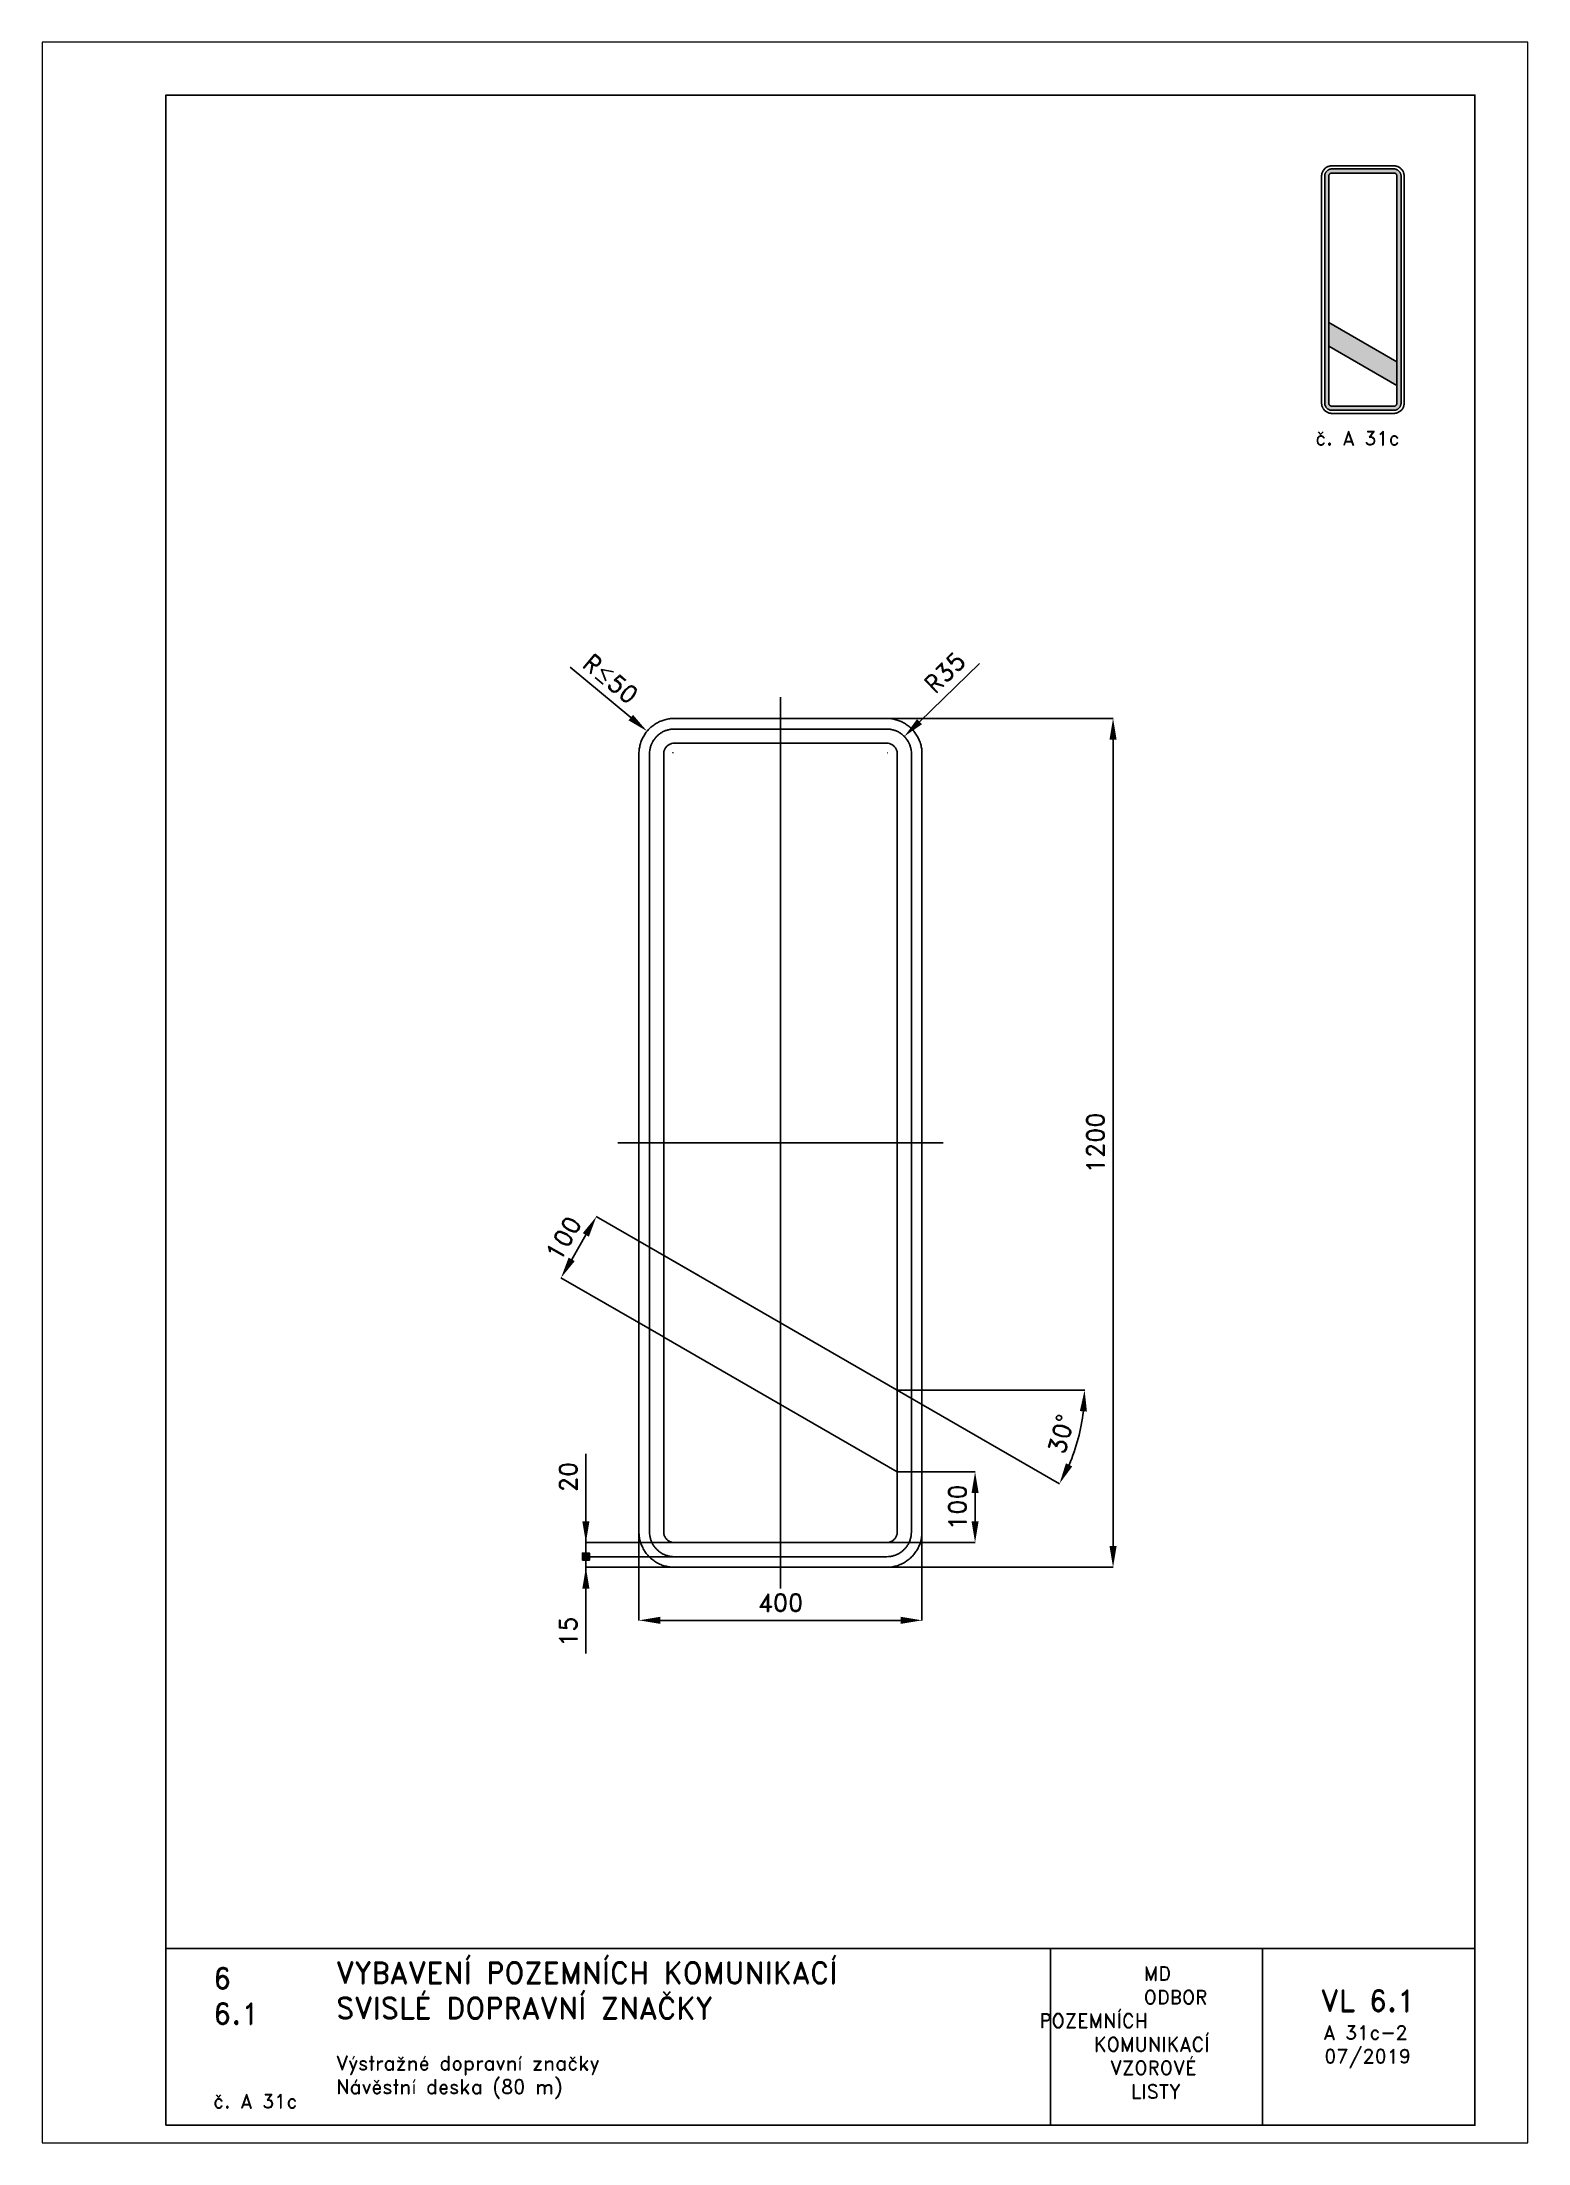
# Paper-space layout 'A 31c-2' of a CAD drawing. Header units: millimetres. Extents: x 0 to 210, y 0 to 297.
# The model-space entities are those that its viewports show. They can reach past a viewport. Long polylines and large blocks are cut down to what shows.
import ezdxf

# ---------------------------------------------------------------- set-up
doc = ezdxf.new("R2010")
doc.units = ezdxf.units.MM
doc.header["$LTSCALE"] = 5
doc.linetypes.add('ČERCHOVANÁX2', pattern=[2, 1, -0.5, 0, -0.5])
for name, color, linetype in [('Kóty', 2, 'Continuous'), ('Rozpiska', 7, 'Continuous'), ('Značka', 7, 'Continuous')]:
    doc.layers.add(name, color=color, linetype=linetype)
doc.layers.add('Rámeček', color=6, linetype='Continuous', plot=False)
doc.styles.get("Standard").update_dxf_attribs({"font": 'romand.shx', "height": 25})
doc.dimstyles.get("Standard").update_dxf_attribs({"dimtxt": 25, "dimasz": 30, "dimexe": 0.18, "dimexo": 0.0625, "dimgap": 12.5, "dimtad": 1, "dimdec": 0, "dimzin": 0, "dimdsep": 46, "dimtxsty": 'Standard', "dimcen": 0.09, "dimadec": 0, "dimazin": 0, "dimtfac": 1, "dimtdec": 0, "dimtofl": 0, "dimtmove": 0, "dimatfit": 3, "dimfxl": 1, "dimtolj": 1, "dimtzin": 0, "dimarcsym": 0})

psp = doc.layouts.new('A 31c-2')

# ---------------------------------------------------------------- texts
at = {"layer": 'Rozpiska', "color": 7, "attachment_point": 1}
for s, width, heights, insert, char_height in [('\\pi2.26043;{\\C6;č. A 31c}', 18.1399, [2.67], (177.67, 242), 2), ('6', 149.0422, [0], (24.17, 24.77), 3), ('{\\C6;VYBAVENÍ POZEMNÍCH KOMUNIKACÍ\\P}SVISLÉ DOPRAVNÍ ZNAČKY{\\H1.34524x; }', 149.0422, [0], (41.56, 25.56), 3), ('\\pi14.7414;{\\C6;MD\\P\\pi2.36044;}ODBOR POZEMNÍCH{\\H1.57143x; }\\P\\pi7.69378;KOMUNIKACÍ{\\H1.5x; }\\P\\pi9.97949;{\\C6;VZOROVÉ\\H1.47619x; \\H0.67742x;\\P\\pi12.93187;LISTY\\H1.26984x; }', 33.1018, [0], (140.95, 24.95), 2), ('\\pi1.03113;{\\H1.5x;\\C6;VL 6.1\\P\\pi1.41205;\\H0.66667x;A 31c-2\\H1.66666x; \\H0.6x;\\P\\pi1.5549;07/2019\\H1.80159x; }', 16.0623, [0], (179.66, 21.61), 2), ('6.1', 149.0422, [0], (24.17, 19.78), 3), ('{\\C6;Výstražné dopravní značky\\P}Návěstní deska (80 m){\\H2.02381x; }', 149.0422, [0], (41.56, 12.29), 2), ('{\\C6;č. A 31c}', 17.9978, [2.67], (24.17, 6.91), 2)]:
    psp.add_mtext_dynamic_manual_height_columns(s, width=width, gutter_width=100, heights=heights, dxfattribs=dict(at, insert=insert, char_height=char_height))

msp = doc.modelspace()

# ---------------------------------------------------------------- texts
at = {"layer": 'Kóty', "char_height": 25, "attachment_point": 5}
for s, insert, rotation in [('\\A1;R{\\A0;≤}50', (-40.1, 1256), 320.2593), ('\\A1;20', (-100, 127.7), 90), ('\\A1;15', (-100, -91), 90)]:
    msp.add_mtext(s, dxfattribs=dict(at, insert=insert, rotation=rotation))

# ---------------------------------------------------------------- blocks, each defined once
blk = doc.blocks.new('*D0')
at = {"layer": 'Defpoints', "color": 0, "transparency": 16777216}
for p in [(375, 1174.5), (351.1, 1151.3)]:
    blk.add_point(p, dxfattribs=at)
at = {"layer": 'Kóty', "color": 0, "lineweight": -2, "transparency": 16777216}
for p, q in [((481.3, 1277.6), (396.5, 1195.4)), ((351, 1151.3), (351.2, 1151.3)), ((351.1, 1151.3), (351.1, 1151.4))]:
    blk.add_line(p, q, dxfattribs=at)
blk.add_arc((351.1, 1151.3), 33.3, 43.7996, 44.5489, dxfattribs=at)
at = {"layer": 'Kóty', "color": 0, "transparency": 16777216}
blk.add_solid([(393, 1199), (400, 1191.8), (375, 1174.5)], dxfattribs=at)
at = {"layer": 'Kóty', "color": 0, "transparency": 16777216, "insert": (432.3, 1264.9), "char_height": 25, "attachment_point": 5, "rotation": 44.1093}
blk.add_mtext('\\A1;R35', dxfattribs=at)
blk = doc.blocks.new('*D1')
at = {"layer": 'Defpoints', "color": 0, "transparency": 16777216}
for p in [(0, 50), (400, 50), (400, -75)]:
    blk.add_point(p, dxfattribs=at)
at = {"layer": 'Kóty', "color": 0, "lineweight": -2, "transparency": 16777216}
for p, q in [((0, 49.9), (0, -75.2)), ((400, 49.9), (400, -75.2)), ((30, -75), (370, -75))]:
    blk.add_line(p, q, dxfattribs=at)
at = {"layer": 'Kóty', "color": 0, "transparency": 16777216}
for points in [[(30, -70), (30, -80), (0, -75)], [(370, -70), (370, -80), (400, -75)]]:
    blk.add_solid(points, dxfattribs=at)
at = {"layer": 'Kóty', "color": 0, "transparency": 16777216, "insert": (200, -50), "char_height": 25, "attachment_point": 5}
blk.add_mtext('\\A1;400', dxfattribs=at)
blk = doc.blocks.new('*D2')
at = {"layer": 'Defpoints', "color": 0, "transparency": 16777216}
for p in [(365, 135), (475, 135), (350, 35)]:
    blk.add_point(p, dxfattribs=at)
at = {"layer": 'Kóty', "color": 0, "lineweight": -2, "transparency": 16777216}
for p, q in [((365.1, 135), (475.2, 135)), ((475, 65), (475, 105)), ((350.1, 35), (475.2, 35))]:
    blk.add_line(p, q, dxfattribs=at)
at = {"layer": 'Kóty', "color": 0, "transparency": 16777216}
for points in [[(470, 105), (480, 105), (475, 135)], [(470, 65), (480, 65), (475, 35)]]:
    blk.add_solid(points, dxfattribs=at)
at = {"layer": 'Kóty', "color": 0, "transparency": 16777216, "insert": (450, 85), "char_height": 25, "attachment_point": 5, "rotation": 90}
blk.add_mtext('\\A1;100', dxfattribs=at)
blk = doc.blocks.new('*D4')
at = {"layer": 'Defpoints', "color": 0, "transparency": 16777216}
for p in [(35, 441), (365, 250.5), (365, 250.5), (385, 250.5), (613.9, 159.9)]:
    blk.add_point(p, dxfattribs=at)
at = {"layer": 'Kóty', "color": 0, "lineweight": -2, "transparency": 16777216}
for p, q in [((365.1, 250.4), (594.5, 118)), ((385.1, 250.5), (630, 250.5))]:
    blk.add_line(p, q, dxfattribs=at)
blk.add_arc((365, 250.5), 264.8, 336.494, 353.5061, dxfattribs=at)
at = {"layer": 'Kóty', "color": 0, "transparency": 16777216}
for points in [[(623.1, 220.8), (633.1, 220.2), (629.8, 250.5)], [(612.3, 142.6), (603.4, 147.1), (594.3, 118.1)]]:
    blk.add_solid(points, dxfattribs=at)
at = {"layer": 'Kóty', "color": 0, "transparency": 16777216, "insert": (596.7, 188.4), "char_height": 25, "attachment_point": 5, "rotation": 75}
blk.add_mtext('\\A1;30°', dxfattribs=at)
blk = doc.blocks.new('*D3')
at = {"layer": 'Defpoints', "color": 0, "transparency": 16777216}
for p in [(350, 1200), (670, 1200), (350, 0)]:
    blk.add_point(p, dxfattribs=at)
at = {"layer": 'Kóty', "color": 0, "lineweight": -2, "transparency": 16777216}
for p, q in [((350.1, 1200), (670.2, 1200)), ((670, 30), (670, 1170)), ((350.1, 0), (670.2, 0))]:
    blk.add_line(p, q, dxfattribs=at)
at = {"layer": 'Kóty', "color": 0, "transparency": 16777216}
for points in [[(665, 1170), (675, 1170), (670, 1200)], [(665, 30), (675, 30), (670, 0)]]:
    blk.add_solid(points, dxfattribs=at)
at = {"layer": 'Kóty', "color": 0, "transparency": 16777216, "insert": (645, 600), "char_height": 25, "attachment_point": 5, "rotation": 90}
blk.add_mtext('\\A1;1200', dxfattribs=at)
blk = doc.blocks.new('*D5')
at = {"layer": 'Defpoints', "color": 0, "transparency": 16777216}
for p in [(-60.1, 495.9), (85, 412.1), (35, 325.5)]:
    blk.add_point(p, dxfattribs=at)
at = {"layer": 'Kóty', "color": 0, "lineweight": -2, "transparency": 16777216}
for p, q in [((84.9, 412.2), (-60.3, 496)), ((-95.1, 435.3), (-75.1, 469.9)), ((34.9, 325.6), (-110.3, 409.4))]:
    blk.add_line(p, q, dxfattribs=at)
at = {"layer": 'Kóty', "color": 0, "transparency": 16777216}
for points in [[(-79.4, 472.4), (-70.8, 467.4), (-60.1, 495.9)], [(-99.4, 437.8), (-90.8, 432.8), (-110.1, 409.3)]]:
    blk.add_solid(points, dxfattribs=at)
at = {"layer": 'Kóty', "color": 0, "transparency": 16777216, "insert": (-106.8, 465.1), "char_height": 25, "attachment_point": 5, "rotation": 60}
blk.add_mtext('\\A1;100', dxfattribs=at)

# ---------------------------------------------------------------- dimensions: what is measured, and where the dimension line sits
at = {"layer": 'Kóty'}
dim = msp.add_radius_dim(center=(351.1, 1151.3), mpoint=(375, 1174.5), text='R35', dimstyle='Standard', dxfattribs=at)
dim.commit()
dim.dimension.update_dxf_attribs({"geometry": '*D0', "text_midpoint": (449.7, 1246.9)})
dim = msp.add_linear_dim(base=(670, 1200), p1=(350, 0), p2=(350, 1200), angle=90, dimstyle='Standard', dxfattribs=at)
dim.commit()
dim.dimension.update_dxf_attribs({"geometry": '*D3', "text_midpoint": (670, 600), "dimtype": 160})
dim = msp.add_aligned_dim(p1=(35, 325.5), p2=(85, 412.1), distance=167.5, dimstyle='Standard', dxfattribs=at)
dim.commit()
dim.dimension.update_dxf_attribs({"geometry": '*D5', "text_midpoint": (-106.8, 465.1)})
dim = msp.add_angular_dim_2l(base=(613.9, 159.9), line1=((35, 441), (365, 250.5)), line2=((365, 250.5), (385, 250.5)), dimstyle='Standard', dxfattribs=at)
dim.commit()
dim.dimension.update_dxf_attribs({"geometry": '*D4', "text_midpoint": (596.7, 188.4)})
dim = msp.add_linear_dim(base=(475, 135), p1=(350, 35), p2=(365, 135), angle=90, dimstyle='Standard', dxfattribs=at)
dim.commit()
dim.dimension.update_dxf_attribs({"geometry": '*D2', "text_midpoint": (450, 85)})
dim = msp.add_linear_dim(base=(400, -75), p1=(0, 50), p2=(400, 50), dimstyle='Standard', dxfattribs=at)
dim.commit()
dim.dimension.update_dxf_attribs({"geometry": '*D1', "text_midpoint": (200, -50)})

# ---------------------------------------------------------------- hatches: boundary and pattern name
at = {"layer": 'Kóty'}
h = msp.add_hatch(color=256, dxfattribs=at)
h.dxf.hatch_style = 1
h.paths.add_polyline_path([(-80, 10), (-70, 10), (-70, 20), (-80, 20)])

# ---------------------------------------------------------------- linework, layer by layer
for p, q in [((-97.2, 1272.3), (-11.6, 1201.1)), ((48, 1151.5), (48.2, 1151.5)), ((48.1, 1151.4), (48.1, 1151.6)), ((365, 250.5), (385, 250.5)), ((-75, 160.5), (-75, -121.9)), ((-75, 65), (-75, 160.5)), ((49.9, 35), (-75.2, 35)), ((49.9, 15), (-80.5, 15)), ((49.9, 15), (-80, 15)), ((49.9, 0), (-75.2, 0))]:
    msp.add_line(p, q, dxfattribs=at)
msp.add_lwpolyline([(-80, 10), (-70, 10), (-70, 20), (-80, 20)], close=True, dxfattribs=at)
for points in [[(-14.8, 1197.3), (-8.4, 1205), (11.5, 1181.9)], [(-80, 65), (-70, 65), (-75, 35)], [(-80, -30), (-70, -30), (-75, 0)]]:
    msp.add_solid(points, dxfattribs=at)
at = {"layer": 'Značka', "color": 6, "linetype": 'ČERCHOVANÁX2', "lineweight": 25, "ltscale": 5}
for p, q in [((200, 1230), (200, -30)), ((430, 600), (-30, 600))]:
    msp.add_line(p, q, dxfattribs=at)
at = {"layer": 'Značka', "color": 5}
for points in [[(50, 0), (49.8, 0), (49.6, 0, -0.03218), (43.2, 0.5, -0.035443), (36.8, 1.8, -0.036267), (30.7, 3.8, -0.03442), (24.9, 6.8, -0.033722), (19.5, 10.4, -0.034085), (14.6, 14.6, -0.034209), (10.4, 19.5, -0.034229), (6.8, 24.9, -0.034044), (3.9, 30.7, -0.033412), (1.8, 36.8, -0.034127), (0.4, 43.2, -0.036745), (0, 49.6), (0, 49.8), (0, 50), (0, 1150), (0, 1150.2), (0, 1150.4, -0.03218), (0.5, 1156.8, -0.035447), (1.8, 1163.2, -0.036269), (3.8, 1169.3, -0.034413), (6.8, 1175.1, -0.033724), (10.4, 1180.5, -0.034096), (14.6, 1185.4, -0.034186), (19.5, 1189.6, -0.034227), (24.9, 1193.2, -0.034026), (30.7, 1196.1, -0.033407), (36.8, 1198.2, -0.034138), (43.2, 1199.6, -0.036736), (49.6, 1200), (49.8, 1200), (50, 1200), (350, 1200), (350.2, 1200), (350.4, 1200, -0.032198), (356.8, 1199.5, -0.035432), (363.2, 1198.2, -0.036246), (369.3, 1196.1, -0.034408), (375.1, 1193.2, -0.033723), (380.5, 1189.6, -0.034081), (385.4, 1185.4, -0.034214), (389.6, 1180.5, -0.034229), (393.2, 1175.1, -0.034047), (396.1, 1169.3, -0.033418), (398.2, 1163.2, -0.034127), (399.6, 1156.8, -0.036739), (400, 1150.4), (400, 1150.2), (400, 1150), (400, 50), (400, 49.8), (400, 49.6, -0.032179), (399.5, 43.2, -0.035442), (398.2, 36.8, -0.036264), (396.2, 30.7, -0.034415), (393.2, 24.9, -0.033719), (389.6, 19.5, -0.034086), (385.4, 14.6, -0.034205), (380.5, 10.4, -0.03423), (375.1, 6.8, -0.034046), (369.3, 3.9, -0.033413), (363.2, 1.8, -0.034127), (356.8, 0.4, -0.036745), (350.4, 0), (350.2, 0), (350, 0), (50, 0)], [(50, 15), (49.9, 15), (49.7, 15, -0.03218), (45.2, 15.3, -0.035443), (40.8, 16.2, -0.036267), (36.5, 17.7, -0.034421), (32.4, 19.7, -0.033721), (28.6, 22.3, -0.034085), (25.3, 25.3, -0.034209), (22.2, 28.6, -0.034229), (19.7, 32.4, -0.034044), (17.7, 36.5, -0.033412), (16.2, 40.8, -0.034127), (15.3, 45.2, -0.036745), (15, 49.7), (15, 49.9), (15, 50), (15, 1150), (15, 1150.1), (15, 1150.3, -0.032179), (15.3, 1154.8, -0.035439), (16.2, 1159.2, -0.036265), (17.7, 1163.5, -0.034427), (19.7, 1167.6, -0.033708), (22.3, 1171.3, -0.034071), (25.3, 1174.7, -0.034207), (28.6, 1177.7, -0.034231), (32.4, 1180.3, -0.034014), (36.5, 1182.3, -0.03341), (40.8, 1183.8, -0.034149), (45.2, 1184.7, -0.036731), (49.7, 1185), (49.9, 1185), (50, 1185), (350, 1185), (350.1, 1185), (350.3, 1185, -0.032166), (354.8, 1184.7, -0.035447), (359.2, 1183.8, -0.036284), (363.5, 1182.3, -0.03444), (367.6, 1180.3, -0.033719), (371.4, 1177.7, -0.034074), (374.7, 1174.7, -0.034201), (377.8, 1171.3, -0.034197), (380.3, 1167.6, -0.034046), (382.3, 1163.5, -0.033399), (383.8, 1159.2, -0.034128), (384.7, 1154.8, -0.036744), (385, 1150.3), (385, 1150.1), (385, 1150), (385, 50), (385, 49.9), (385, 49.7, -0.032179), (384.7, 45.2, -0.035442), (383.8, 40.8, -0.036269), (382.3, 36.5, -0.034418), (380.3, 32.4, -0.033714), (377.8, 28.6, -0.034079), (374.7, 25.3, -0.034207), (371.4, 22.2, -0.034228), (367.6, 19.7, -0.034043), (363.5, 17.7, -0.03341), (359.2, 16.2, -0.034128), (354.8, 15.3, -0.036745), (350.3, 15), (350.1, 15), (350, 15), (50, 15)], [(50, 35), (350, 35), (350.1, 35), (350.1, 35, 0.032178), (352.1, 35.1, 0.035444), (354, 35.5, 0.036274), (355.8, 36.2, 0.034412), (357.5, 37, 0.03371), (359.2, 38.1, 0.034083), (360.6, 39.4, 0.034209), (361.9, 40.8, 0.034229), (363, 42.5, 0.034026), (363.8, 44.2, 0.033416), (364.5, 46, 0.034113), (364.9, 47.9, 0.036749), (365, 49.9), (365, 49.9), (365, 50), (365, 1150), (365, 1150.1), (365, 1150.1, 0.03218), (364.9, 1152, 0.03544), (364.5, 1154, 0.036283), (363.8, 1155.8, 0.034467), (363, 1157.5, 0.033771), (361.9, 1159.1, 0.034066), (360.6, 1160.6, 0.034275), (359.2, 1161.9), (357.5, 1163), (355.8, 1163.8), (354, 1164.5), (352.1, 1164.9), (350.1, 1165), (350.1, 1165), (350, 1165), (50, 1165), (49.9, 1165), (49.9, 1165), (47.9, 1164.9), (46, 1164.5), (44.2, 1163.8), (42.5, 1163), (40.8, 1161.9), (39.4, 1160.6), (38.1, 1159.1, 0.034238), (37, 1157.5, 0.034038), (36.2, 1155.8, 0.033414), (35.5, 1154, 0.034133), (35.1, 1152, 0.036745), (35, 1150.1), (35, 1150.1), (35, 1150), (35, 50), (35, 49.9), (35, 49.9, 0.032177), (35.1, 47.9, 0.035442), (35.5, 46, 0.036268), (36.2, 44.2, 0.034419), (37, 42.5, 0.033722), (38.1, 40.8, 0.034086), (39.4, 39.4, 0.034209), (40.8, 38.1, 0.034227), (42.5, 37, 0.034042), (44.2, 36.2, 0.033411), (46, 35.5, 0.034127), (47.9, 35.1, 0.036745), (49.9, 35), (49.9, 35), (50, 35)]]:
    msp.add_lwpolyline(points, format="xyb", dxfattribs=at)
at = {"layer": 'Značka', "color": 1}
msp.add_lwpolyline([(365, 250.5), (35, 441), (35, 325.5), (365, 135), (365, 250.5)], dxfattribs=at)

msp.set_redraw_order([(e.dxf.handle, doc.entitydb.next_handle()) for e in msp.query("TEXT MTEXT ATTDEF DIMENSION ARC_DIMENSION")])  # texts and dimensions are drawn at this point

# ---------------------------------------------------------------- hatches: boundary and pattern name
at = {"layer": 'Značka'}
h = psp.add_hatch(color=249, dxfattribs=at)
h.dxf.hatch_style = 1
edge = h.paths.add_edge_path()
edge.add_line((182.29, 244.94), (182.29, 244.94))
edge.add_line((182.29, 244.94), (182.28, 244.94))
edge.add_arc((182.29, 245.97), 1.03, 262.3076, 269.6803, ccw=False)
edge.add_arc((182.28, 245.87), 0.934, 254.2015, 262.3211, ccw=False)
edge.add_arc((182.25, 245.86), 0.913, 247.1664, 255.4746, ccw=False)
edge.add_arc((182.27, 245.9), 0.962, 239.2876, 247.1731, ccw=False)
edge.add_arc((182.27, 245.93), 0.982, 232.442, 240.1674, ccw=False)
edge.add_arc((182.26, 245.92), 0.971, 224.6391, 232.4478, ccw=False)
edge.add_arc((182.25, 245.93), 0.968, 217.5713, 225.4084, ccw=False)
edge.add_arc((182.25, 245.93), 0.967, 209.7392, 217.5807, ccw=False)
edge.add_arc((182.25, 245.94), 0.971, 202.6891, 210.4885, ccw=False)
edge.add_arc((182.26, 245.95), 0.991, 195.0383, 202.6928, ccw=False)
edge.add_arc((182.24, 245.95), 0.971, 188.0095, 195.8278, ccw=False)
edge.add_arc((182.17, 245.94), 0.9, 179.6098, 188.0273, ccw=False)
edge.add_line((181.27, 245.95), (181.27, 245.95))
edge.add_line((181.27, 245.95), (181.27, 245.96))
edge.add_line((181.27, 245.96), (181.27, 278.04))
edge.add_line((181.27, 278.04), (181.27, 278.05))
edge.add_line((181.27, 278.05), (181.27, 278.05))
edge.add_arc((182.3, 278.04), 1.03, 172.3084, 179.6808, ccw=False)
edge.add_arc((182.21, 278.06), 0.936, 164.2241, 172.3426, ccw=False)
edge.add_arc((182.19, 278.08), 0.912, 157.146, 165.4537, ccw=False)
edge.add_arc((182.24, 278.06), 0.962, 149.2949, 157.1819, ccw=False)
edge.add_arc((182.26, 278.07), 0.981, 142.428, 150.1504, ccw=False)
edge.add_arc((182.25, 278.07), 0.972, 134.6641, 142.4696, ccw=False)
edge.add_arc((182.26, 278.08), 0.967, 127.5346, 135.3713, ccw=False)
edge.add_arc((182.26, 278.09), 0.968, 119.8188, 127.6608, ccw=False)
edge.add_arc((182.27, 278.09), 0.972, 112.6043, 120.3968, ccw=False)
edge.add_arc((182.28, 278.07), 0.991, 105.0779, 112.732, ccw=False)
edge.add_arc((182.29, 278.09), 0.971, 98.0329, 105.8562, ccw=False)
edge.add_arc((182.28, 278.16), 0.9, 89.5924, 98.0068, ccw=False)
edge.add_line((182.28, 279.06), (182.29, 279.06))
edge.add_line((182.29, 279.06), (182.29, 279.06))
edge.add_line((182.29, 279.06), (191.04, 279.06))
edge.add_line((191.04, 279.06), (191.05, 279.06))
edge.add_line((191.05, 279.06), (191.05, 279.06))
edge.add_arc((191.04, 278.03), 1.03, 82.2648, 89.6342, ccw=False)
edge.add_arc((191.06, 278.13), 0.934, 74.2384, 82.3589, ccw=False)
edge.add_arc((191.08, 278.14), 0.912, 67.1892, 75.5012, ccw=False)
edge.add_arc((191.06, 278.1), 0.961, 59.3091, 67.199, ccw=False)
edge.add_arc((191.07, 278.07), 0.982, 52.3914, 60.1163, ccw=False)
edge.add_arc((191.07, 278.08), 0.971, 44.6565, 52.4627, ccw=False)
edge.add_arc((191.08, 278.07), 0.968, 37.544, 45.3791, ccw=False)
edge.add_arc((191.08, 278.07), 0.967, 29.7589, 37.5932, ccw=False)
edge.add_arc((191.09, 278.06), 0.971, 22.6991, 30.4989, ccw=False)
edge.add_arc((191.07, 278.05), 0.991, 15.0527, 22.7044, ccw=False)
edge.add_arc((191.09, 278.05), 0.973, 7.9813, 15.7999, ccw=False)
edge.add_arc((191.16, 278.06), 0.9, -0.3862, 8.0312, ccw=False)
edge.add_line((192.06, 278.05), (192.06, 278.05))
edge.add_line((192.06, 278.05), (192.06, 278.04))
edge.add_line((192.06, 278.04), (192.06, 245.96))
edge.add_line((192.06, 245.96), (192.06, 245.95))
edge.add_line((192.06, 245.95), (192.06, 245.95))
edge.add_arc((191.03, 245.96), 1.03, 352.3014, 359.6738, ccw=False)
edge.add_arc((191.13, 245.94), 0.934, 344.2128, 352.3321, ccw=False)
edge.add_arc((191.14, 245.92), 0.913, 337.1554, 345.464, ccw=False)
edge.add_arc((191.1, 245.94), 0.962, 329.2925, 337.1773, ccw=False)
edge.add_arc((191.07, 245.93), 0.982, 322.446, 330.1697, ccw=False)
edge.add_arc((191.08, 245.93), 0.971, 314.6397, 322.4471, ccw=False)
edge.add_arc((191.07, 245.92), 0.968, 307.5674, 315.404, ccw=False)
edge.add_arc((191.07, 245.92), 0.967, 299.7385, 307.5799, ccw=False)
edge.add_arc((191.06, 245.91), 0.971, 292.6915, 300.4906, ccw=False)
edge.add_arc((191.05, 245.93), 0.991, 285.0397, 292.6938, ccw=False)
edge.add_arc((191.05, 245.91), 0.972, 278.0081, 285.8266, ccw=False)
edge.add_arc((191.06, 245.84), 0.9, 269.61, 278.0274, ccw=False)
edge.add_line((191.05, 244.94), (191.05, 244.94))
edge.add_line((191.05, 244.94), (191.04, 244.94))
edge.add_line((191.04, 244.94), (182.29, 244.94))
edge = h.paths.add_edge_path(flags=16)
edge.add_line((182.29, 245.52), (191.04, 245.52))
edge.add_line((191.04, 245.52), (191.04, 245.52))
edge.add_line((191.04, 245.52), (191.05, 245.52))
edge.add_arc((191.04, 245.96), 0.44, 270.3184, 277.6905)
edge.add_arc((191.05, 245.92), 0.4, 277.6807, 285.8005)
edge.add_arc((191.06, 245.92), 0.391, 284.5244, 292.834)
edge.add_arc((191.05, 245.93), 0.412, 292.829, 300.7125)
edge.add_arc((191.05, 245.95), 0.421, 299.8286, 307.5515)
edge.add_arc((191.05, 245.94), 0.416, 307.5503, 315.3586)
edge.add_arc((191.06, 245.94), 0.415, 314.5993, 322.4363)
edge.add_arc((191.06, 245.94), 0.414, 322.4137, 330.2553)
edge.add_arc((191.06, 245.95), 0.417, 329.5149, 337.3101)
edge.add_arc((191.05, 245.95), 0.425, 337.3234, 344.979)
edge.add_arc((191.06, 245.96), 0.416, 344.1722, 351.9874)
edge.add_arc((191.09, 245.95), 0.386, 351.9492, 360.3676)
edge.add_line((191.48, 245.95), (191.48, 245.96))
edge.add_line((191.48, 245.96), (191.48, 245.96))
edge.add_line((191.48, 245.96), (191.48, 278.04))
edge.add_line((191.48, 278.04), (191.48, 278.04))
edge.add_line((191.48, 278.04), (191.48, 278.05))
edge.add_arc((191.04, 278.04), 0.439, 0.3444, 7.7171)
edge.add_arc((191.08, 278.05), 0.402, 7.6537, 15.7726)
edge.add_arc((191.09, 278.06), 0.391, 14.5216, 22.8334)
edge.add_arc((191.07, 278.05), 0.411, 22.8813, 30.7775)
edge.add_arc((191.05, 278.05), 0.421, 29.7726, 37.5095)
edge.add_arc((191.06, 278.05), 0.417, 37.4721, 45.2765)
edge.add_arc((191.06, 278.06), 0.413, 44.7546, 52.6067)
edge.add_line((191.31, 278.39), (191.26, 278.42))
edge.add_line((191.26, 278.42), (191.21, 278.45))
edge.add_line((191.21, 278.45), (191.16, 278.46))
edge.add_line((191.16, 278.46), (191.1, 278.48))
edge.add_line((191.1, 278.48), (191.05, 278.48))
edge.add_line((191.05, 278.48), (191.04, 278.48))
edge.add_line((191.04, 278.48), (191.04, 278.48))
edge.add_line((191.04, 278.48), (182.29, 278.48))
edge.add_line((182.29, 278.48), (182.29, 278.48))
edge.add_line((182.29, 278.48), (182.29, 278.48))
edge.add_line((182.29, 278.48), (182.23, 278.48))
edge.add_line((182.23, 278.48), (182.18, 278.46))
edge.add_line((182.18, 278.46), (182.12, 278.45))
edge.add_line((182.12, 278.45), (182.07, 278.42))
edge.add_line((182.07, 278.42), (182.02, 278.39))
edge.add_line((182.02, 278.39), (181.98, 278.35))
edge.add_line((181.98, 278.35), (181.94, 278.31))
edge.add_arc((182.27, 278.06), 0.415, 142.4689, 150.3127)
edge.add_arc((182.27, 278.05), 0.415, 149.4275, 157.2253)
edge.add_arc((182.28, 278.05), 0.425, 157.3107, 164.9658)
edge.add_arc((182.27, 278.04), 0.417, 164.2074, 172.027)
edge.add_arc((182.24, 278.05), 0.384, 171.9614, 180.379)
edge.add_line((181.85, 278.05), (181.85, 278.04))
edge.add_line((181.85, 278.04), (181.85, 278.04))
edge.add_line((181.85, 278.04), (181.85, 245.96))
edge.add_line((181.85, 245.96), (181.85, 245.96))
edge.add_line((181.85, 245.96), (181.85, 245.95))
edge.add_arc((182.29, 245.96), 0.44, 180.3187, 187.6906)
edge.add_arc((182.26, 245.95), 0.4, 187.6786, 195.7978)
edge.add_arc((182.25, 245.94), 0.391, 194.5269, 202.8353)
edge.add_arc((182.27, 245.95), 0.412, 202.8269, 210.7119)
edge.add_arc((182.28, 245.95), 0.421, 209.8338, 217.5594)
edge.add_arc((182.27, 245.95), 0.416, 217.5501, 225.3589)
edge.add_arc((182.28, 245.94), 0.415, 224.5904, 232.4275)
edge.add_arc((182.28, 245.94), 0.414, 232.4212, 240.2625)
edge.add_arc((182.28, 245.94), 0.416, 239.5104, 247.3093)
edge.add_arc((182.29, 245.95), 0.425, 247.3073, 254.9616)
edge.add_arc((182.29, 245.94), 0.416, 254.1735, 261.9918)
edge.add_arc((182.29, 245.91), 0.386, 261.9733, 270.3907)
edge.add_line((182.29, 245.52), (182.29, 245.52))
edge.add_line((182.29, 245.52), (182.29, 245.52))
h = psp.add_hatch(color=10, dxfattribs=at)
h.dxf.hatch_style = 1
h.paths.add_polyline_path([(191.48, 251.81), (181.85, 257.36), (181.85, 253.99), (191.48, 248.44)])

# ---------------------------------------------------------------- linework, layer by layer
at = {"layer": 'Rozpiska', "color": 7}
for p, q in [((17.5, 27.5), (202.5, 27.5)), ((142.5, 27.5), (142.5, 2.5)), ((172.5, 27.5), (172.5, 2.5))]:
    psp.add_line(p, q, dxfattribs=at)
psp.add_lwpolyline([(17.5, 2.5), (202.5, 2.5), (202.5, 289.5), (17.5, 289.5)], close=True, dxfattribs=at)
at = {"layer": 'Značka', "color": 7}
psp.add_lwpolyline([(182.29, 244.5), (182.29, 244.5), (182.28, 244.5, -0.03218), (182.09, 244.51, -0.035443), (181.91, 244.55, -0.036267), (181.73, 244.61, -0.03442), (181.56, 244.7, -0.033722), (181.4, 244.8, -0.034085), (181.26, 244.93, -0.034209), (181.14, 245.07, -0.034229), (181.03, 245.23, -0.034044), (180.95, 245.39, -0.033412), (180.89, 245.57, -0.034127), (180.85, 245.76, -0.036745), (180.83, 245.95), (180.83, 245.95), (180.83, 245.96), (180.83, 278.04), (180.83, 278.05), (180.83, 278.05, -0.03218), (180.85, 278.24, -0.035447), (180.89, 278.43, -0.036269), (180.95, 278.61, -0.034413), (181.03, 278.77, -0.033724), (181.14, 278.93, -0.034096), (181.26, 279.07, -0.034186), (181.4, 279.2, -0.034227), (181.56, 279.3, -0.034026), (181.73, 279.39, -0.033407), (181.91, 279.45, -0.034138), (182.09, 279.49, -0.036736), (182.28, 279.5), (182.29, 279.5), (182.29, 279.5), (191.04, 279.5), (191.05, 279.5), (191.05, 279.5, -0.032198), (191.24, 279.49, -0.035432), (191.43, 279.45, -0.036246), (191.61, 279.39, -0.034408), (191.77, 279.3, -0.033723), (191.93, 279.2, -0.034081), (192.07, 279.07, -0.034214), (192.2, 278.93, -0.034229), (192.3, 278.77, -0.034047), (192.39, 278.61, -0.033418), (192.45, 278.43, -0.034127), (192.49, 278.24, -0.036739), (192.5, 278.05), (192.5, 278.05), (192.5, 278.04), (192.5, 245.96), (192.5, 245.95), (192.5, 245.95, -0.032179), (192.49, 245.76, -0.035442), (192.45, 245.57, -0.036264), (192.39, 245.39, -0.034415), (192.3, 245.23, -0.033719), (192.2, 245.07, -0.034086), (192.07, 244.93, -0.034205), (191.93, 244.8, -0.03423), (191.77, 244.7, -0.034046), (191.61, 244.61, -0.033413), (191.43, 244.55, -0.034127), (191.24, 244.51, -0.036745), (191.05, 244.5), (191.05, 244.5), (191.04, 244.5), (182.29, 244.5)], format="xyb", dxfattribs=at)
at = {"layer": 'Značka', "color": 249}
for points in [[(182.29, 244.94), (182.29, 244.94), (182.28, 244.94, -0.03218), (182.15, 244.95, -0.035443), (182.02, 244.97, -0.036267), (181.9, 245.02, -0.034421), (181.78, 245.08, -0.033721), (181.67, 245.15, -0.034085), (181.57, 245.24, -0.034209), (181.48, 245.34, -0.034229), (181.41, 245.45, -0.034044), (181.35, 245.56, -0.033412), (181.31, 245.69, -0.034127), (181.28, 245.82, -0.036745), (181.27, 245.95), (181.27, 245.95), (181.27, 245.96), (181.27, 278.04), (181.27, 278.05), (181.27, 278.05, -0.032179), (181.28, 278.18, -0.035439), (181.31, 278.31, -0.036265), (181.35, 278.44, -0.034427), (181.41, 278.55, -0.033708), (181.48, 278.66, -0.034071), (181.57, 278.76, -0.034207), (181.67, 278.85, -0.034231), (181.78, 278.92, -0.034014), (181.9, 278.98, -0.03341), (182.02, 279.03, -0.034149), (182.15, 279.05, -0.036731), (182.28, 279.06), (182.29, 279.06), (182.29, 279.06), (191.04, 279.06), (191.05, 279.06), (191.05, 279.06, -0.032166), (191.18, 279.05, -0.035447), (191.31, 279.03, -0.036284), (191.44, 278.98, -0.03444), (191.55, 278.92, -0.033719), (191.66, 278.85, -0.034074), (191.76, 278.76, -0.034201), (191.85, 278.66, -0.034197), (191.92, 278.55, -0.034046), (191.98, 278.44, -0.033399), (192.03, 278.31, -0.034128), (192.05, 278.18, -0.036744), (192.06, 278.05), (192.06, 278.05), (192.06, 278.04), (192.06, 245.96), (192.06, 245.95), (192.06, 245.95, -0.032179), (192.05, 245.82, -0.035442), (192.03, 245.69, -0.036269), (191.98, 245.56, -0.034418), (191.92, 245.45, -0.033714), (191.85, 245.34, -0.034079), (191.76, 245.24, -0.034207), (191.66, 245.15, -0.034228), (191.55, 245.08, -0.034043), (191.44, 245.02, -0.03341), (191.31, 244.97, -0.034128), (191.18, 244.95, -0.036745), (191.05, 244.94), (191.05, 244.94), (191.04, 244.94), (182.29, 244.94)], [(182.29, 245.52), (191.04, 245.52), (191.04, 245.52), (191.05, 245.52, 0.032178), (191.1, 245.52, 0.035444), (191.16, 245.54, 0.036274), (191.21, 245.55, 0.034412), (191.26, 245.58, 0.03371), (191.31, 245.61, 0.034083), (191.35, 245.65, 0.034209), (191.39, 245.69, 0.034229), (191.42, 245.74, 0.034026), (191.45, 245.79, 0.033416), (191.46, 245.84, 0.034113), (191.48, 245.9, 0.036749), (191.48, 245.95), (191.48, 245.96), (191.48, 245.96), (191.48, 278.04), (191.48, 278.04), (191.48, 278.05, 0.03218), (191.48, 278.1, 0.03544), (191.46, 278.16, 0.036283), (191.45, 278.21, 0.034467), (191.42, 278.26, 0.033771), (191.39, 278.31, 0.034066), (191.35, 278.35, 0.034275), (191.31, 278.39), (191.26, 278.42), (191.21, 278.45), (191.16, 278.46), (191.1, 278.48), (191.05, 278.48), (191.04, 278.48), (191.04, 278.48), (182.29, 278.48), (182.29, 278.48), (182.29, 278.48), (182.23, 278.48), (182.18, 278.46), (182.12, 278.45), (182.07, 278.42), (182.02, 278.39), (181.98, 278.35), (181.94, 278.31, 0.034238), (181.91, 278.26, 0.034038), (181.89, 278.21, 0.033414), (181.87, 278.16, 0.034133), (181.86, 278.1, 0.036745), (181.85, 278.05), (181.85, 278.04), (181.85, 278.04), (181.85, 245.96), (181.85, 245.96), (181.85, 245.95, 0.032177), (181.86, 245.9, 0.035442), (181.87, 245.84, 0.036268), (181.89, 245.79, 0.034419), (181.91, 245.74, 0.033722), (181.94, 245.69, 0.034086), (181.98, 245.65, 0.034209), (182.02, 245.61, 0.034227), (182.07, 245.58, 0.034042), (182.12, 245.55, 0.033411), (182.18, 245.54, 0.034127), (182.23, 245.52, 0.036745), (182.29, 245.52), (182.29, 245.52), (182.29, 245.52)]]:
    psp.add_lwpolyline(points, format="xyb", dxfattribs=at)
at = {"layer": 'Značka', "color": 10}
psp.add_lwpolyline([(191.48, 251.81), (181.85, 257.36), (181.85, 253.99), (191.48, 248.44), (191.48, 251.81)], dxfattribs=at)

psp.set_redraw_order([(e.dxf.handle, doc.entitydb.next_handle()) for e in psp.query("TEXT MTEXT ATTDEF DIMENSION ARC_DIMENSION")])  # texts and dimensions are drawn at this point

# ---------------------------------------------------------------- viewports
at = {"layer": 'Rámeček'}
psp.add_viewport(center=(105, 148.5), size=(210, 297), view_center_point=(206.39, 671.19), view_height=2970, dxfattribs=at)

doc.saveas('drawing.dxf')
